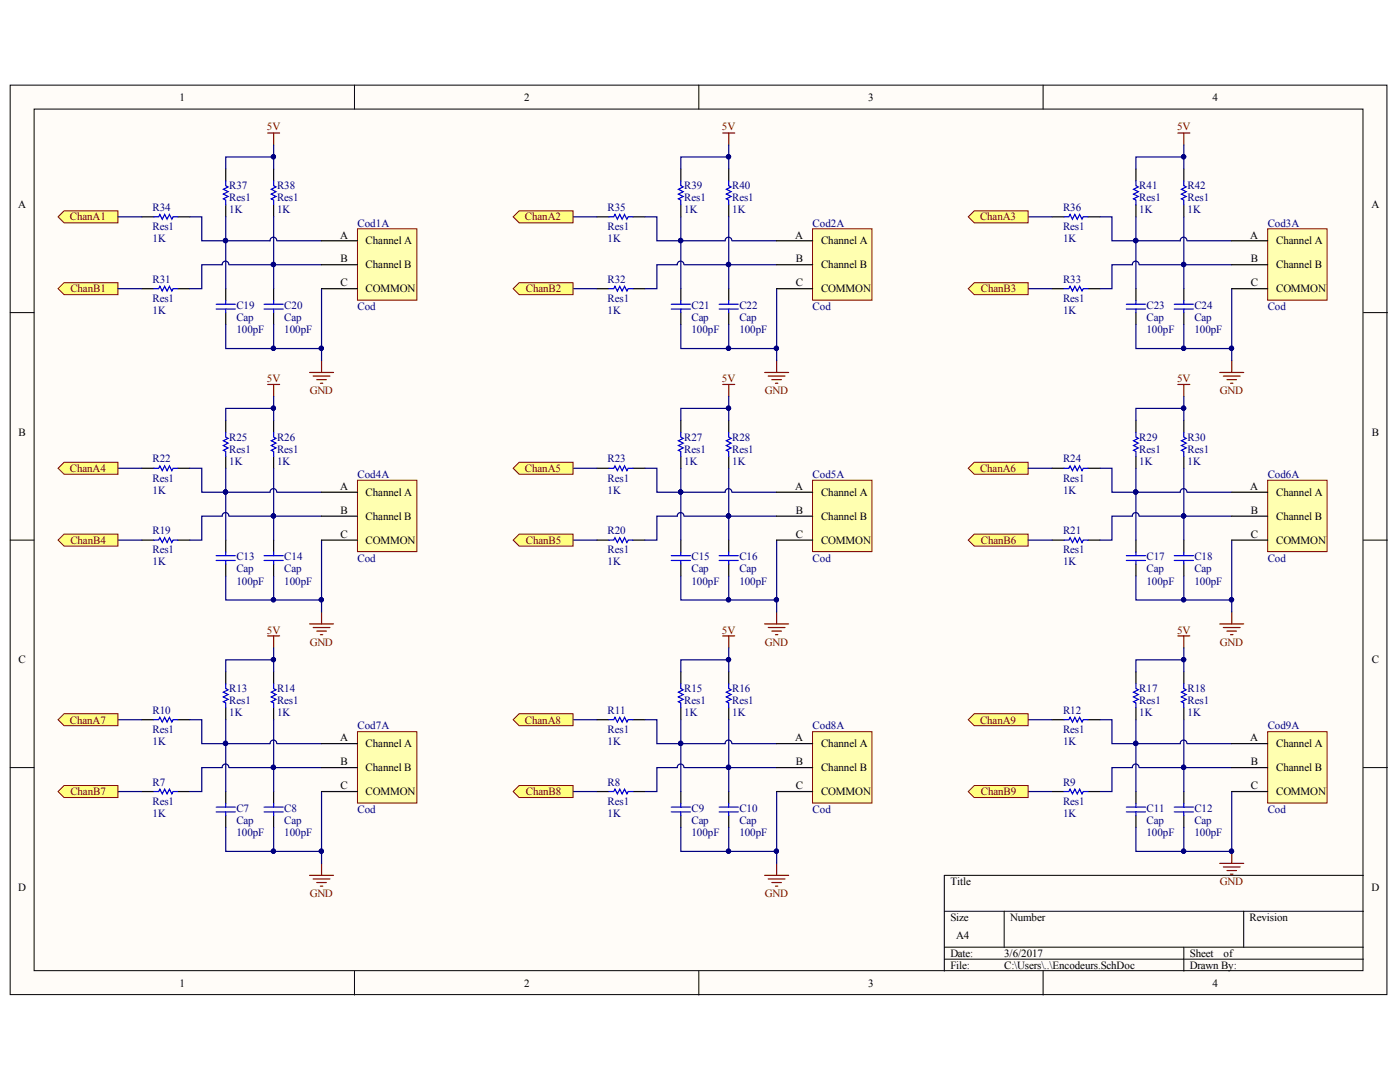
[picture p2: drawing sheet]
<svg xmlns="http://www.w3.org/2000/svg" width="279mm" height="216mm" viewBox="0 0 279 216" stroke-linecap="round" stroke-linejoin="round" font-family="sans-serif">
<defs><g id="words">
<g font-size="2.2">
<text x="35.9" y="20.1">1</text>
<text x="104.6" y="20.1">2</text>
<text x="173.3" y="20.1">3</text>
<text x="242" y="20.1">4</text>
<text x="3.6" y="41.6">A</text>
<text x="273.7" y="41.6">A</text>
<text x="67.9" y="47.6">A</text>
<text x="158.7" y="47.6">A</text>
<text x="249.5" y="47.6">A</text>
<text x="68" y="52.3">B</text>
<text x="73" y="48.8">Channel A</text>
<text x="73" y="53.5">Channel B</text>
<text x="158.8" y="52.3">B</text>
<text x="163.9" y="48.8">Channel A</text>
<text x="163.9" y="53.5">Channel B</text>
<text x="249.6" y="52.3">B</text>
<text x="254.7" y="48.8">Channel A</text>
<text x="254.7" y="53.5">Channel B</text>
<text x="68" y="57.1">C</text>
<text x="73" y="58.3">COMMON</text>
<text x="158.8" y="57.1">C</text>
<text x="163.9" y="58.3">COMMON</text>
<text x="249.6" y="57.1">C</text>
<text x="254.7" y="58.3">COMMON</text>
<text x="3.7" y="87">B</text>
<text x="273.8" y="87">B</text>
<text x="67.9" y="97.7">A</text>
<text x="73" y="99">Channel A</text>
<text x="158.7" y="97.7">A</text>
<text x="163.9" y="99">Channel A</text>
<text x="249.5" y="97.7">A</text>
<text x="254.7" y="99">Channel A</text>
<text x="68" y="107.3">C</text>
<text x="68" y="102.5">B</text>
<text x="73" y="103.7">Channel B</text>
<text x="158.8" y="107.3">C</text>
<text x="158.8" y="102.5">B</text>
<text x="163.9" y="103.7">Channel B</text>
<text x="249.6" y="107.3">C</text>
<text x="249.6" y="102.5">B</text>
<text x="254.7" y="103.7">Channel B</text>
<text x="73" y="108.5">COMMON</text>
<text x="163.9" y="108.5">COMMON</text>
<text x="254.7" y="108.5">COMMON</text>
<text x="3.7" y="132.4">C</text>
<text x="273.8" y="132.4">C</text>
<text x="67.9" y="147.9">A</text>
<text x="73" y="149.1">Channel A</text>
<text x="158.7" y="147.9">A</text>
<text x="163.9" y="149.1">Channel A</text>
<text x="249.5" y="147.9">A</text>
<text x="254.7" y="149.1">Channel A</text>
<text x="68" y="152.7">B</text>
<text x="73" y="153.9">Channel B</text>
<text x="158.8" y="152.7">B</text>
<text x="163.9" y="153.9">Channel B</text>
<text x="249.6" y="152.7">B</text>
<text x="254.7" y="153.9">Channel B</text>
<text x="68" y="157.5">C</text>
<text x="73" y="158.7">COMMON</text>
<text x="158.8" y="157.5">C</text>
<text x="163.9" y="158.7">COMMON</text>
<text x="249.6" y="157.5">C</text>
<text x="254.7" y="158.7">COMMON</text>
<text x="3.6" y="177.8">D</text>
<text x="189.7" y="176.6">Title</text>
<text x="273.7" y="177.8">D</text>
<text x="189.7" y="183.8">Size</text>
<text x="201.6" y="183.8">Number</text>
<text x="249.4" y="183.8">Revision</text>
<text x="189.7" y="191">Date:</text>
<text x="190.8" y="187.3">A4</text>
<text x="200.4" y="191">3/6/2017</text>
<text x="237.4" y="191">Sheet</text>
<text x="244.2" y="191">of</text>
<text x="35.9" y="196.9">1</text>
<text x="104.6" y="196.9">2</text>
<text x="173.3" y="196.9">3</text>
<text x="189.7" y="193.3">File:</text>
<text x="200.4" y="193.3">C:\Users\..\Encodeurs.SchDoc</text>
<text x="237.4" y="193.3">Drawn By:</text>
<text x="242" y="196.9">4</text>
</g>
<g font-size="2.2" fill="#800000">
<text x="53.3" y="26">5V</text>
<text x="144.1" y="26">5V</text>
<text x="234.9" y="26">5V</text>
<text x="14" y="44">ChanA1</text>
<text x="104.8" y="44">ChanA2</text>
<text x="195.6" y="44">ChanA3</text>
<text x="14" y="58.3">ChanB1</text>
<text x="104.9" y="58.3">ChanB2</text>
<text x="195.8" y="58.3">ChanB3</text>
<text x="53.3" y="76.2">5V</text>
<text x="144.1" y="76.2">5V</text>
<text x="234.9" y="76.2">5V</text>
<text x="61.8" y="78.6">GND</text>
<text x="152.6" y="78.6">GND</text>
<text x="243.4" y="78.6">GND</text>
<text x="14" y="94.2">ChanA4</text>
<text x="104.8" y="94.2">ChanA5</text>
<text x="195.6" y="94.2">ChanA6</text>
<text x="14" y="108.5">ChanB4</text>
<text x="104.9" y="108.5">ChanB5</text>
<text x="195.8" y="108.5">ChanB6</text>
<text x="53.3" y="126.5">5V</text>
<text x="61.8" y="128.8">GND</text>
<text x="144.1" y="126.5">5V</text>
<text x="152.6" y="128.8">GND</text>
<text x="234.9" y="126.5">5V</text>
<text x="243.4" y="128.8">GND</text>
<text x="14" y="144.4">ChanA7</text>
<text x="104.8" y="144.4">ChanA8</text>
<text x="195.6" y="144.4">ChanA9</text>
<text x="14" y="158.7">ChanB7</text>
<text x="104.9" y="158.7">ChanB8</text>
<text x="195.8" y="158.7">ChanB9</text>
<text x="61.8" y="178.9">GND</text>
<text x="152.6" y="178.9">GND</text>
<text x="243.4" y="176.6">GND</text>
</g>
<g font-size="2.2" fill="#000080">
<text x="45.7" y="37.8">R37</text>
<text x="45.7" y="40.2">Res1</text>
<text x="55.3" y="37.8">R38</text>
<text x="55.3" y="40.2">Res1</text>
<text x="136.6" y="37.8">R39</text>
<text x="136.6" y="40.2">Res1</text>
<text x="146.1" y="37.8">R40</text>
<text x="146.1" y="40.2">Res1</text>
<text x="227.4" y="37.8">R41</text>
<text x="227.4" y="40.2">Res1</text>
<text x="237" y="37.8">R42</text>
<text x="237" y="40.2">Res1</text>
<text x="30.4" y="42.1">R34</text>
<text x="30.4" y="45.9">Res1</text>
<text x="45.7" y="42.5">1K</text>
<text x="55.3" y="42.5">1K</text>
<text x="71.4" y="45.2">Cod1A</text>
<text x="121.3" y="42.1">R35</text>
<text x="121.3" y="45.9">Res1</text>
<text x="136.6" y="42.5">1K</text>
<text x="146.1" y="42.5">1K</text>
<text x="162.2" y="45.2">Cod2A</text>
<text x="212.2" y="42.1">R36</text>
<text x="212.2" y="45.9">Res1</text>
<text x="227.4" y="42.5">1K</text>
<text x="237" y="42.5">1K</text>
<text x="253" y="45.2">Cod3A</text>
<text x="30.4" y="48.3">1K</text>
<text x="121.3" y="48.3">1K</text>
<text x="212.2" y="48.3">1K</text>
<text x="30.4" y="56.4">R31</text>
<text x="121.3" y="56.4">R32</text>
<text x="212.2" y="56.4">R33</text>
<text x="30.4" y="62.6">1K</text>
<text x="30.4" y="60.3">Res1</text>
<text x="47.2" y="61.7">C19</text>
<text x="47.2" y="64.1">Cap</text>
<text x="56.7" y="61.7">C20</text>
<text x="56.7" y="64.1">Cap</text>
<text x="71.4" y="61.9">Cod</text>
<text x="121.3" y="62.6">1K</text>
<text x="121.3" y="60.3">Res1</text>
<text x="138" y="61.7">C21</text>
<text x="138" y="64.1">Cap</text>
<text x="147.6" y="61.7">C22</text>
<text x="147.6" y="64.1">Cap</text>
<text x="162.2" y="61.9">Cod</text>
<text x="212.2" y="62.6">1K</text>
<text x="212.2" y="60.3">Res1</text>
<text x="228.8" y="61.7">C23</text>
<text x="228.8" y="64.1">Cap</text>
<text x="238.4" y="61.7">C24</text>
<text x="238.4" y="64.1">Cap</text>
<text x="253" y="61.9">Cod</text>
<text x="47.2" y="66.4">100pF</text>
<text x="56.7" y="66.4">100pF</text>
<text x="138" y="66.4">100pF</text>
<text x="147.6" y="66.4">100pF</text>
<text x="228.8" y="66.4">100pF</text>
<text x="238.4" y="66.4">100pF</text>
<text x="45.7" y="87.9">R25</text>
<text x="55.3" y="87.9">R26</text>
<text x="136.6" y="87.9">R27</text>
<text x="146.1" y="87.9">R28</text>
<text x="227.4" y="87.9">R29</text>
<text x="237" y="87.9">R30</text>
<text x="30.4" y="92.2">R22</text>
<text x="45.7" y="92.7">1K</text>
<text x="45.7" y="90.4">Res1</text>
<text x="55.3" y="92.7">1K</text>
<text x="55.3" y="90.4">Res1</text>
<text x="71.4" y="95.4">Cod4A</text>
<text x="121.3" y="92.2">R23</text>
<text x="136.6" y="92.7">1K</text>
<text x="136.6" y="90.4">Res1</text>
<text x="146.1" y="92.7">1K</text>
<text x="146.1" y="90.4">Res1</text>
<text x="162.2" y="95.4">Cod5A</text>
<text x="212.2" y="92.2">R24</text>
<text x="227.4" y="92.7">1K</text>
<text x="227.4" y="90.4">Res1</text>
<text x="237" y="92.7">1K</text>
<text x="237" y="90.4">Res1</text>
<text x="253" y="95.4">Cod6A</text>
<text x="30.4" y="98.5">1K</text>
<text x="30.4" y="96.1">Res1</text>
<text x="121.3" y="98.5">1K</text>
<text x="121.3" y="96.1">Res1</text>
<text x="212.2" y="98.5">1K</text>
<text x="212.2" y="96.1">Res1</text>
<text x="30.4" y="106.6">R19</text>
<text x="121.3" y="106.6">R20</text>
<text x="212.2" y="106.6">R21</text>
<text x="30.4" y="112.8">1K</text>
<text x="30.4" y="110.4">Res1</text>
<text x="47.2" y="111.8">C13</text>
<text x="56.7" y="111.8">C14</text>
<text x="71.4" y="112.1">Cod</text>
<text x="121.3" y="112.8">1K</text>
<text x="121.3" y="110.4">Res1</text>
<text x="138" y="111.8">C15</text>
<text x="147.6" y="111.8">C16</text>
<text x="162.2" y="112.1">Cod</text>
<text x="212.2" y="112.8">1K</text>
<text x="212.2" y="110.4">Res1</text>
<text x="228.8" y="111.8">C17</text>
<text x="238.4" y="111.8">C18</text>
<text x="253" y="112.1">Cod</text>
<text x="47.2" y="116.7">100pF</text>
<text x="47.2" y="114.2">Cap</text>
<text x="56.7" y="116.7">100pF</text>
<text x="56.7" y="114.2">Cap</text>
<text x="138" y="116.7">100pF</text>
<text x="138" y="114.2">Cap</text>
<text x="147.6" y="116.7">100pF</text>
<text x="147.6" y="114.2">Cap</text>
<text x="228.8" y="116.7">100pF</text>
<text x="228.8" y="114.2">Cap</text>
<text x="238.4" y="116.7">100pF</text>
<text x="238.4" y="114.2">Cap</text>
<text x="30.4" y="142.4">R10</text>
<text x="45.7" y="142.9">1K</text>
<text x="45.7" y="138.1">R13</text>
<text x="45.7" y="140.5">Res1</text>
<text x="55.3" y="142.9">1K</text>
<text x="55.3" y="138.1">R14</text>
<text x="55.3" y="140.5">Res1</text>
<text x="121.3" y="142.4">R11</text>
<text x="136.6" y="142.9">1K</text>
<text x="136.6" y="138.1">R15</text>
<text x="136.6" y="140.5">Res1</text>
<text x="146.1" y="142.9">1K</text>
<text x="146.1" y="138.1">R16</text>
<text x="146.1" y="140.5">Res1</text>
<text x="212.2" y="142.4">R12</text>
<text x="227.4" y="142.9">1K</text>
<text x="227.4" y="138.1">R17</text>
<text x="227.4" y="140.5">Res1</text>
<text x="237" y="142.9">1K</text>
<text x="237" y="138.1">R18</text>
<text x="237" y="140.5">Res1</text>
<text x="30.4" y="148.6">1K</text>
<text x="30.4" y="146.2">Res1</text>
<text x="71.4" y="145.6">Cod7A</text>
<text x="121.3" y="148.6">1K</text>
<text x="121.3" y="146.2">Res1</text>
<text x="162.2" y="145.6">Cod8A</text>
<text x="212.2" y="148.6">1K</text>
<text x="212.2" y="146.2">Res1</text>
<text x="253" y="145.6">Cod9A</text>
<text x="30.4" y="156.8">R7</text>
<text x="30.4" y="160.6">Res1</text>
<text x="121.3" y="156.8">R8</text>
<text x="121.3" y="160.6">Res1</text>
<text x="212.2" y="156.8">R9</text>
<text x="212.2" y="160.6">Res1</text>
<text x="30.4" y="163">1K</text>
<text x="47.2" y="166.8">100pF</text>
<text x="47.2" y="162">C7</text>
<text x="47.2" y="164.4">Cap</text>
<text x="56.7" y="166.8">100pF</text>
<text x="56.7" y="162">C8</text>
<text x="56.7" y="164.4">Cap</text>
<text x="71.4" y="162.3">Cod</text>
<text x="121.3" y="163">1K</text>
<text x="138" y="166.8">100pF</text>
<text x="138" y="162">C9</text>
<text x="138" y="164.4">Cap</text>
<text x="147.6" y="166.8">100pF</text>
<text x="147.6" y="162">C10</text>
<text x="147.6" y="164.4">Cap</text>
<text x="162.2" y="162.3">Cod</text>
<text x="212.2" y="163">1K</text>
<text x="228.8" y="166.8">100pF</text>
<text x="228.8" y="162">C11</text>
<text x="228.8" y="164.4">Cap</text>
<text x="238.4" y="166.8">100pF</text>
<text x="238.4" y="162">C12</text>
<text x="238.4" y="164.4">Cap</text>
<text x="253" y="162.3">Cod</text>
</g>
</g></defs>
<g fill="#fffcf8" stroke="#000" stroke-width=".2">
<path d="M2 17h274.8v181.5h-274.8z"/>
<path d="M6.8 21.8h265.2v171.9h-265.2z"/>
</g>
<g fill="none" stroke="#000" stroke-width=".2">
<path d="M70.7 17v4.8M139.5 17v4.8M208.2 17v4.8M2 62.4h4.8M272.1 62.4h4.8M2 107.8h4.8M272.1 107.8h4.8M2 153.2h4.8M272.1 153.2h4.8M272.1 174.7h-83.6v19.1M70.7 193.8v4.8M139.5 193.8v4.8"/>
<path d="M188.5 181.8h83.6M188.5 189h83.6M188.5 191.4h83.6M200.4 181.8v7.2M208.2 193.8v4.8M236.3 189v4.8M248.2 181.8v7.2"/>
</g>
<path d="M45.1 33.7v2.4M54.6 33.7v2.4M28.3 43.3h2.4M28.3 57.6h2.4M35.5 43.3h2.4M35.5 57.6h2.4M45.1 40.9v2.4M45.1 57.6v2.4M54.6 40.9v2.4M54.6 57.6v2.4M45.1 62.4v2.4M54.6 62.4v2.4" fill="none" stroke="#000" stroke-width=".24"/>
<path d="M45.1 36.1v1l.4 .2-.9 .5 .9 .5-.9 .4 .9 .5-.9 .5 .5 .2v1M54.6 36.1v1l.5 .2-1 .5 1 .5-1 .4 1 .5-1 .5 .5 .2v1M30.7 43.3h1l.2-.5 .5 .9 .5-.9 .4 .9 .5-.9 .5 .9 .2-.4h1M30.7 57.6h1l.2-.5 .5 1 .5-1 .4 1 .5-1 .5 1 .2-.5h1M45.1 60v.7M54.6 60v.7M43.1 60.7h3.9M43.1 61.7h3.9M45.1 61.7v.7M52.7 60.7h3.8M52.7 61.7h3.8M54.6 61.7v.7" fill="none" stroke="#00f" stroke-width=".24"/>
<path d="M45.1 33.7v-2.4h9.5v2.4" fill="none" stroke="#000080" stroke-width=".24"/>
<circle cx="54.6" cy="31.3" r=".43" fill="#000080" stroke="#000080" stroke-width=".2"/>
<path d="M53.4 26.5h2.4M54.6 26.5v2.4M61.8 74.3h4.8M62.5 75h3.3M63.2 75.8h1.9M63.9 76.5h.5M64.2 71.9v2.4" fill="none" stroke="#800000" stroke-width=".24"/>
<g fill="#ffff80" stroke="#800000" stroke-width=".2">
<path d="M11.6 43.3l1.2-1.2h10.7v2.4h-10.7z" fill-rule="evenodd"/>
<path d="M11.6 57.6l1.2-1.2h10.7v2.4h-10.7z" fill-rule="evenodd"/>
</g>
<g fill="none" stroke="#000080" stroke-width=".24">
<path d="M54.6 28.9v2.4M135.9 33.7v-2.4h9.5v2.4M145.4 28.9v2.4M226.7 33.7v-2.4h9.6v2.4M236.3 28.9v2.4M23.5 43.3h4.8M23.5 57.6h4.8M45.1 43.3v14.3M54.6 43.3v14.3M64.2 57.6v11.9M114.4 43.3h4.7M114.4 57.6h4.7"/>
<path d="M135.9 43.3v14.3M145.4 43.3v14.3M155 57.6v11.9M205.2 43.3h4.8M205.2 57.6h4.8M226.7 43.3v14.3M236.3 43.3v14.3M245.8 57.6v11.9M45.1 64.8v4.7h19.1v2.4M54.6 64.8v4.7M54.6 79.1v2.4M135.9 64.8v4.7h19.1v2.4"/>
<path d="M145.4 64.8v4.7M145.4 79.1v2.4M226.7 64.8v4.7h19.1v2.4M236.3 64.8v4.7M236.3 79.1v2.4M23.5 93.4h4.8M45.1 83.9v-2.4h9.5v2.4M45.1 93.4v14.4M54.6 93.4v14.4M114.4 93.4h4.7M135.9 83.9v-2.4h9.5v2.4M135.9 93.4v14.4"/>
<path d="M145.4 93.4v14.4M226.7 83.9v-2.4h9.6v2.4M226.7 93.4v14.4M236.3 93.4v14.4M23.5 107.8h4.8M45.1 114.9v4.8h19.1v2.4M54.6 114.9v4.8M64.2 107.8v11.9M114.4 107.8h4.7M135.9 114.9v4.8h19.1v2.4M145.4 114.9v4.8M155 107.8v11.9"/>
<path d="M226.7 114.9v4.8h19.1v2.4M236.3 114.9v4.8M245.8 107.8v11.9M45.1 134.1v-2.4h9.5v2.4M54.6 129.3v2.4M135.9 134.1v-2.4h9.5v2.4M145.4 129.3v2.4M226.7 134.1v-2.4h9.6v2.4M236.3 129.3v2.4M23.5 143.6h4.8M23.5 157.9h4.8M45.1 143.6v14.3"/>
<path d="M54.6 143.6v14.3M64.2 157.9v12M114.4 143.6h4.7M114.4 157.9h4.7M135.9 143.6v14.3M145.4 143.6v14.3M155 157.9v12M205.2 143.6h4.8M205.2 157.9h4.8M226.7 143.6v14.3M236.3 143.6v14.3M45.1 165.1v4.8h19.1v2.4"/>
<path d="M54.6 165.1v4.8M135.9 165.1v4.8h19.1v2.4M145.4 165.1v4.8M236.3 165.1v4.8"/>
</g>
<g fill="#000080" stroke="#000080" stroke-width=".2">
<circle cx="45" cy="48" r=".43"/>
<circle cx="54.6" cy="52.8" r=".43"/>
<circle cx="54.6" cy="69.5" r=".43"/>
<circle cx="54.6" cy="31.3" r=".43"/>
<circle cx="64.1" cy="69.5" r=".43"/>
<circle cx="145.4" cy="31.3" r=".43"/>
<circle cx="135.8" cy="48" r=".43"/>
<circle cx="145.4" cy="52.8" r=".43"/>
<circle cx="145.4" cy="69.5" r=".43"/>
<circle cx="154.9" cy="69.5" r=".43"/>
<circle cx="236.2" cy="31.3" r=".43"/>
<circle cx="226.6" cy="48" r=".43"/>
<circle cx="236.2" cy="52.8" r=".43"/>
<circle cx="236.2" cy="69.5" r=".43"/>
<circle cx="245.8" cy="69.5" r=".43"/>
<circle cx="54.6" cy="81.4" r=".43"/>
<circle cx="45" cy="98.2" r=".43"/>
<circle cx="54.6" cy="102.9" r=".43"/>
<circle cx="54.6" cy="119.7" r=".43"/>
<circle cx="64.1" cy="119.7" r=".43"/>
<circle cx="145.4" cy="81.4" r=".43"/>
<circle cx="135.8" cy="98.2" r=".43"/>
<circle cx="145.4" cy="102.9" r=".43"/>
<circle cx="145.4" cy="119.7" r=".43"/>
<circle cx="154.9" cy="119.7" r=".43"/>
<circle cx="236.2" cy="81.4" r=".43"/>
<circle cx="226.6" cy="98.2" r=".43"/>
<circle cx="236.2" cy="102.9" r=".43"/>
<circle cx="236.2" cy="119.7" r=".43"/>
<circle cx="245.8" cy="119.7" r=".43"/>
<circle cx="54.6" cy="131.6" r=".43"/>
<circle cx="45" cy="148.3" r=".43"/>
<circle cx="54.6" cy="153.1" r=".43"/>
<circle cx="54.6" cy="169.8" r=".43"/>
<circle cx="64.1" cy="169.8" r=".43"/>
<circle cx="145.4" cy="131.6" r=".43"/>
<circle cx="135.8" cy="148.3" r=".43"/>
<circle cx="145.4" cy="153.1" r=".43"/>
<circle cx="145.4" cy="169.8" r=".43"/>
<circle cx="154.9" cy="169.8" r=".43"/>
<circle cx="236.2" cy="131.6" r=".43"/>
<circle cx="245.8" cy="169.8" r=".43"/>
<circle cx="226.6" cy="148.3" r=".43"/>
<circle cx="236.2" cy="153.1" r=".43"/>
<circle cx="236.2" cy="169.8" r=".43"/>
</g>
<g fill="none" stroke="#000" stroke-width=".24">
<path d="M135.9 33.7v2.4M145.4 33.7v2.4M226.7 33.7v2.4M236.3 33.7v2.4M119.1 43.3h2.4M119.1 57.6h2.4M126.3 43.3h2.4M126.3 57.6h2.4M135.9 40.9v2.4M135.9 57.6v2.4M145.4 40.9v2.4M145.4 57.6v2.4"/>
<path d="M210 43.3h2.4M210 57.6h2.4M217.1 43.3h2.4M217.1 57.6h2.4M226.7 40.9v2.4M226.7 57.6v2.4M236.3 40.9v2.4M236.3 57.6v2.4M135.9 62.4v2.4M145.4 62.4v2.4M226.7 62.4v2.4M236.3 62.4v2.4"/>
<path d="M28.3 93.4h2.4M35.5 93.4h2.4M45.1 83.9v2.4M45.1 91v2.4M54.6 83.9v2.4M54.6 91v2.4M119.1 93.4h2.4M126.3 93.4h2.4M135.9 83.9v2.4M135.9 91v2.4M145.4 83.9v2.4M145.4 91v2.4"/>
<path d="M210 93.4h2.4M217.1 93.4h2.4M226.7 83.9v2.4M226.7 91v2.4M236.3 83.9v2.4M236.3 91v2.4M28.3 107.8h2.4M35.5 107.8h2.4M45.1 107.8v2.4M45.1 112.6v2.3M54.6 107.8v2.4M54.6 112.6v2.3"/>
<path d="M119.1 107.8h2.4M126.3 107.8h2.4M135.9 107.8v2.4M135.9 112.6v2.3M145.4 107.8v2.4M145.4 112.6v2.3M210 107.8h2.4M217.1 107.8h2.4M226.7 107.8v2.4M226.7 112.6v2.3M236.3 107.8v2.4M236.3 112.6v2.3"/>
<path d="M45.1 134.1v2.3M54.6 134.1v2.3M135.9 134.1v2.3M145.4 134.1v2.3M226.7 134.1v2.3M236.3 134.1v2.3M28.3 143.6h2.4M28.3 157.9h2.4M35.5 143.6h2.4M35.5 157.9h2.4M45.1 141.2v2.4M45.1 157.9v2.4"/>
<path d="M54.6 141.2v2.4M54.6 157.9v2.4M119.1 143.6h2.4M119.1 157.9h2.4M126.3 143.6h2.4M126.3 157.9h2.4M135.9 141.2v2.4M135.9 157.9v2.4M145.4 141.2v2.4M145.4 157.9v2.4M210 143.6h2.4M210 157.9h2.4"/>
<path d="M217.1 143.6h2.4M217.1 157.9h2.4M226.7 141.2v2.4M226.7 157.9v2.4M236.3 141.2v2.4M236.3 157.9v2.4M45.1 162.7v2.4M54.6 162.7v2.4M135.9 162.7v2.4M145.4 162.7v2.4M226.7 162.7v2.4M236.3 162.7v2.4"/>
</g>
<g fill="none" stroke="#00f" stroke-width=".24">
<path d="M135.9 36.1v1l.5 .2-1 .5 1 .5-1 .4 1 .5-1 .5 .5 .2v1M145.4 36.1v1l.5 .2-.9 .5 .9 .5-.9 .4 .9 .5-.9 .5 .4 .2v1M226.7 36.1v1l.5 .2-1 .5 1 .5-1 .4 1 .5-1 .5 .5 .2v1M236.3 36.1v1l.4 .2-.9 .5 .9 .5-.9 .4 .9 .5-.9 .5 .5 .2v1M121.5 43.3h1l.2-.5 .5 .9 .5-.9 .5 .9 .4-.9 .5 .9 .3-.4h.9M121.5 57.6h1l.2-.5 .5 1 .5-1 .5 1 .4-1 .5 1 .3-.5h.9M135.9 60v.7M145.4 60v.7M212.4 43.3h.9l.3-.5 .4 .9 .5-.9 .5 .9 .5-.9 .4 .9 .3-.4h.9M212.4 57.6h.9l.3-.5 .4 1 .5-1 .5 1 .5-1 .4 1 .3-.5h.9M226.7 60v.7M236.3 60v.7"/>
<path d="M134 60.7h3.8M134 61.7h3.8M135.9 61.7v.7M143.5 60.7h3.8M143.5 61.7h3.8M145.4 61.7v.7M224.8 60.7h3.8M224.8 61.7h3.8M226.7 61.7v.7M234.3 60.7h3.9M234.3 61.7h3.9M236.3 61.7v.7"/>
<path d="M30.7 93.4h1l.2-.4 .5 .9 .5-.9 .4 .9 .5-.9 .5 .9 .2-.5h1M45.1 86.3v.9l.4 .3-.9 .4 .9 .5-.9 .5 .9 .5-.9 .5 .5 .2v.9M54.6 86.3v.9l.5 .3-1 .4 1 .5-1 .5 1 .5-1 .5 .5 .2v.9M121.5 93.4h1l.2-.4 .5 .9 .5-.9 .5 .9 .4-.9 .5 .9 .3-.5h.9M135.9 86.3v.9l.5 .3-1 .4 1 .5-1 .5 1 .5-1 .5 .5 .2v.9M145.4 86.3v.9l.5 .3-.9 .4 .9 .5-.9 .5 .9 .5-.9 .5 .4 .2v.9M212.4 93.4h.9l.3-.4 .4 .9 .5-.9 .5 .9 .5-.9 .4 .9 .3-.5h.9M226.7 86.3v.9l.5 .3-1 .4 1 .5-1 .5 1 .5-1 .5 .5 .2v.9M236.3 86.3v.9l.4 .3-.9 .4 .9 .5-.9 .5 .9 .5-.9 .5 .5 .2v.9M30.7 107.8h1l.2-.5 .5 1 .5-1 .4 1 .5-1 .5 1 .2-.5h1M43.1 110.9h3.9M43.1 111.8h3.9"/>
<path d="M45.1 110.2v.7M45.1 111.8v.8M52.7 110.9h3.8M52.7 111.8h3.8M54.6 110.2v.7M54.6 111.8v.8M121.5 107.8h1l.2-.5 .5 1 .5-1 .5 1 .4-1 .5 1 .3-.5h.9M134 110.9h3.8M134 111.8h3.8M135.9 110.2v.7M135.9 111.8v.8M143.5 110.9h3.8"/>
<path d="M143.5 111.8h3.8M145.4 110.2v.7M145.4 111.8v.8M212.4 107.8h.9l.3-.5 .4 1 .5-1 .5 1 .5-1 .4 1 .3-.5h.9M224.8 110.9h3.8M224.8 111.8h3.8M226.7 110.2v.7M226.7 111.8v.8M234.3 110.9h3.9M234.3 111.8h3.9M236.3 110.2v.7M236.3 111.8v.8"/>
<path d="M45.1 136.4v1l.4 .2-.9 .5 .9 .5-.9 .5 .9 .4-.9 .5 .5 .3v.9M54.6 136.4v1l.5 .2-1 .5 1 .5-1 .5 1 .4-1 .5 .5 .3v.9M135.9 136.4v1l.5 .2-1 .5 1 .5-1 .5 1 .4-1 .5 .5 .3v.9M145.4 136.4v1l.5 .2-.9 .5 .9 .5-.9 .5 .9 .4-.9 .5 .4 .3v.9M226.7 136.4v1l.5 .2-1 .5 1 .5-1 .5 1 .4-1 .5 .5 .3v.9M236.3 136.4v1l.4 .2-.9 .5 .9 .5-.9 .5 .9 .4-.9 .5 .5 .3v.9M30.7 143.6h1l.2-.5 .5 1 .5-1 .4 1 .5-1 .5 1 .2-.5h1M30.7 157.9h1l.2-.4 .5 .9 .5-.9 .4 .9 .5-.9 .5 .9 .2-.5h1M121.5 143.6h1l.2-.5 .5 1 .5-1 .5 1 .4-1 .5 1 .3-.5h.9M121.5 157.9h1l.2-.4 .5 .9 .5-.9 .5 .9 .4-.9 .5 .9 .3-.5h.9M212.4 143.6h.9l.3-.5 .4 1 .5-1 .5 1 .5-1 .4 1 .3-.5h.9M212.4 157.9h.9l.3-.4 .4 .9 .5-.9 .5 .9 .5-.9 .4 .9 .3-.5h.9"/>
<path d="M43.1 161h3.9M43.1 162h3.9M45.1 160.3v.7M45.1 162v.7M52.7 161h3.8M52.7 162h3.8M54.6 160.3v.7M54.6 162v.7M134 161h3.8M134 162h3.8M135.9 160.3v.7M135.9 162v.7"/>
<path d="M143.5 161h3.8M143.5 162h3.8M145.4 160.3v.7M145.4 162v.7M224.8 161h3.8M224.8 162h3.8M226.7 160.3v.7M226.7 162v.7M234.3 161h3.9M234.3 162h3.9M236.3 160.3v.7M236.3 162v.7"/>
</g>
<g fill="none" stroke="#800000" stroke-width=".24">
<path d="M144.2 26.5h2.4M145.4 26.5v2.4M235.1 26.5h2.4M236.3 26.5v2.4M53.4 76.7h2.4M54.6 76.7v2.4M144.2 76.7h2.4M145.4 76.7v2.4M152.6 74.3h4.8M153.3 75h3.4M154 75.8h2M154.8 76.5h.4"/>
<path d="M155 71.9v2.4M235.1 76.7h2.4M236.3 76.7v2.4M243.4 74.3h4.8M244.1 75h3.4M244.9 75.8h1.9M245.6 76.5h.5M245.8 71.9v2.4M53.4 126.9h2.4M54.6 126.9v2.4M61.8 124.5h4.8M62.5 125.2h3.3"/>
<path d="M63.2 125.9h1.9M63.9 126.6h.5M64.2 122.1v2.4M144.2 126.9h2.4M145.4 126.9v2.4M152.6 124.5h4.8M153.3 125.2h3.4M154 125.9h2M154.8 126.6h.4M155 122.1v2.4M235.1 126.9h2.4M236.3 126.9v2.4"/>
<path d="M243.4 124.5h4.8M244.1 125.2h3.4M244.9 125.9h1.9M245.6 126.6h.5M245.8 122.1v2.4M61.8 174.7h4.8M62.5 175.4h3.3M63.2 176.1h1.9M63.9 176.8h.5M64.2 172.3v2.4M152.6 174.7h4.8M153.3 175.4h3.4"/>
<path d="M154 176.1h2M154.8 176.8h.4M155 172.3v2.4M243.4 172.3h4.8M244.1 173h3.4M244.9 173.7h1.9M245.6 174.4h.5M245.8 169.9v2.4"/>
</g>
<g fill="#ffff80" stroke="#800000" stroke-width=".2">
<path d="M102.4 43.3l1.2-1.2h10.8v2.4h-10.8z" fill-rule="evenodd"/>
<path d="M193.2 43.3l1.2-1.2h10.8v2.4h-10.8z" fill-rule="evenodd"/>
<path d="M11.6 93.4l1.2-1.2h10.7v2.4h-10.7z" fill-rule="evenodd"/>
<path d="M11.6 143.6l1.2-1.2h10.7v2.4h-10.7z" fill-rule="evenodd"/>
<path d="M102.4 143.6l1.2-1.2h10.8v2.4h-10.8z" fill-rule="evenodd"/>
<path d="M102.4 93.4l1.2-1.2h10.8v2.4h-10.8z" fill-rule="evenodd"/>
<path d="M193.2 93.4l1.2-1.2h10.8v2.4h-10.8z" fill-rule="evenodd"/>
<path d="M193.2 143.6l1.2-1.2h10.8v2.4h-10.8z" fill-rule="evenodd"/>
<path d="M102.4 57.6l1.2-1.2h10.8v2.4h-10.8z" fill-rule="evenodd"/>
<path d="M193.2 57.6l1.2-1.2h10.8v2.4h-10.8z" fill-rule="evenodd"/>
<path d="M11.6 107.8l1.2-1.2h10.7v2.4h-10.7z" fill-rule="evenodd"/>
<path d="M102.4 107.8l1.2-1.2h10.8v2.4h-10.8z" fill-rule="evenodd"/>
<path d="M193.2 107.8l1.2-1.2h10.8v2.4h-10.8z" fill-rule="evenodd"/>
<path d="M11.6 157.9l1.2-1.2h10.7v2.4h-10.7z" fill-rule="evenodd"/>
<path d="M102.4 157.9l1.2-1.2h10.8v2.4h-10.8z" fill-rule="evenodd"/>
<path d="M193.2 157.9l1.2-1.2h10.8v2.4h-10.8z" fill-rule="evenodd"/>
</g>
<path d="M37.9 43.3h2.4v4.7h13.6a.67 .67 0 0 1 .7-.7 .67 .67 0 0 1 .6 .7M45.7 52.8a.67 .67 0 0 0-.7-.7 .67 .67 0 0 0-.7 .7h-4v4.8h-2.4M45.8 52.8h18.4M55.3 48h8.9M205.2 93.4h4.8M205.2 107.8h4.8" fill="none" stroke="#000080" stroke-width=".24"/>
<g fill="#000080" stroke="#000080" stroke-width=".2">
<circle cx="54.6" cy="52.8" r=".43"/>
<circle cx="45" cy="48" r=".43"/>
</g>
<path d="M71.3 45.7h11.9v14.2h-11.9z" fill="#ffffb0" stroke="#800000" stroke-width=".2"/>
<path d="M64.2 48h7.1M64.2 57.6h7.1M64.2 52.8h7.1" fill="none" stroke="#000" stroke-width=".24"/>
<path d="M128.7 43.3h2.4v4.7h13.6a.67 .67 0 0 1 .7-.7 .67 .67 0 0 1 .7 .7M136.5 52.8a.67 .67 0 0 0-.7-.7 .67 .67 0 0 0-.6 .7h-4.1v4.8h-2.4M136.6 52.8h18.4M146.2 48h8.8" fill="none" stroke="#000080" stroke-width=".24"/>
<g fill="#000080" stroke="#000080" stroke-width=".2">
<circle cx="145.4" cy="52.8" r=".43"/>
<circle cx="135.8" cy="48" r=".43"/>
</g>
<path d="M162.2 45.7h11.8v14.2h-11.8z" fill="#ffffb0" stroke="#800000" stroke-width=".2"/>
<path d="M155 48h7.2M155 57.6h7.2M155 52.8h7.2" fill="none" stroke="#000" stroke-width=".24"/>
<path d="M219.5 43.3h2.4v4.7h13.6a.67 .67 0 0 1 .7-.7 .67 .67 0 0 1 .7 .7M227.3 52.8a.67 .67 0 0 0-.7-.7 .67 .67 0 0 0-.6 .7h-4.1v4.8h-2.4M227.4 52.8h18.4M237 48h8.8" fill="none" stroke="#000080" stroke-width=".24"/>
<g fill="#000080" stroke="#000080" stroke-width=".2">
<circle cx="236.2" cy="52.8" r=".43"/>
<circle cx="226.6" cy="48" r=".43"/>
</g>
<path d="M253 45.7h11.8v14.2h-11.8z" fill="#ffffb0" stroke="#800000" stroke-width=".2"/>
<path d="M245.8 48h7.2M245.8 57.6h7.2M245.8 52.8h7.2" fill="none" stroke="#000" stroke-width=".24"/>
<path d="M37.9 93.4h2.4v4.8h13.6a.67 .67 0 0 1 .7-.7 .67 .67 0 0 1 .6 .7M55.3 98.2h8.9M45.7 103a.67 .67 0 0 0-.7-.7 .67 .67 0 0 0-.7 .7h-4v4.8h-2.4M45.8 103h18.4" fill="none" stroke="#000080" stroke-width=".24"/>
<g fill="#000080" stroke="#000080" stroke-width=".2">
<circle cx="54.6" cy="102.9" r=".43"/>
<circle cx="45" cy="98.2" r=".43"/>
</g>
<path d="M71.3 95.8h11.9v14.3h-11.9z" fill="#ffffb0" stroke="#800000" stroke-width=".2"/>
<path d="M64.2 98.2h7.1M64.2 107.8h7.1M64.2 103h7.1" fill="none" stroke="#000" stroke-width=".24"/>
<path d="M128.7 93.4h2.4v4.8h13.6a.67 .67 0 0 1 .7-.7 .67 .67 0 0 1 .7 .7M146.2 98.2h8.8M136.5 103a.67 .67 0 0 0-.7-.7 .67 .67 0 0 0-.6 .7h-4.1v4.8h-2.4M136.6 103h18.4" fill="none" stroke="#000080" stroke-width=".24"/>
<g fill="#000080" stroke="#000080" stroke-width=".2">
<circle cx="145.4" cy="102.9" r=".43"/>
<circle cx="135.8" cy="98.2" r=".43"/>
</g>
<path d="M162.2 95.8h11.8v14.3h-11.8z" fill="#ffffb0" stroke="#800000" stroke-width=".2"/>
<path d="M155 98.2h7.2M155 107.8h7.2M155 103h7.2" fill="none" stroke="#000" stroke-width=".24"/>
<path d="M219.5 93.4h2.4v4.8h13.6a.67 .67 0 0 1 .7-.7 .67 .67 0 0 1 .7 .7M237 98.2h8.8M227.3 103a.67 .67 0 0 0-.7-.7 .67 .67 0 0 0-.6 .7h-4.1v4.8h-2.4M227.4 103h18.4" fill="none" stroke="#000080" stroke-width=".24"/>
<g fill="#000080" stroke="#000080" stroke-width=".2">
<circle cx="236.2" cy="102.9" r=".43"/>
<circle cx="226.6" cy="98.2" r=".43"/>
</g>
<path d="M253 95.8h11.8v14.3h-11.8z" fill="#ffffb0" stroke="#800000" stroke-width=".2"/>
<path d="M245.8 98.2h7.2M245.8 107.8h7.2M245.8 103h7.2" fill="none" stroke="#000" stroke-width=".24"/>
<path d="M37.9 143.6h2.4v4.8h13.6a.67 .67 0 0 1 .7-.7 .67 .67 0 0 1 .6 .7M45.7 153.2a.67 .67 0 0 0-.7-.8 .67 .67 0 0 0-.7 .8h-4v4.7h-2.4M45.8 153.2h18.4M55.3 148.4h8.9" fill="none" stroke="#000080" stroke-width=".24"/>
<g fill="#000080" stroke="#000080" stroke-width=".2">
<circle cx="54.6" cy="153.1" r=".43"/>
<circle cx="45" cy="148.3" r=".43"/>
</g>
<path d="M71.3 146h11.9v14.2h-11.9z" fill="#ffffb0" stroke="#800000" stroke-width=".2"/>
<path d="M64.2 148.4h7.1M64.2 157.9h7.1M64.2 153.2h7.1" fill="none" stroke="#000" stroke-width=".24"/>
<path d="M128.7 143.6h2.4v4.8h13.6a.67 .67 0 0 1 .7-.7 .67 .67 0 0 1 .7 .7M136.5 153.2a.67 .67 0 0 0-.7-.8 .67 .67 0 0 0-.6 .8h-4.1v4.7h-2.4M136.6 153.2h18.4M146.2 148.4h8.8" fill="none" stroke="#000080" stroke-width=".24"/>
<g fill="#000080" stroke="#000080" stroke-width=".2">
<circle cx="145.4" cy="153.1" r=".43"/>
<circle cx="135.8" cy="148.3" r=".43"/>
</g>
<path d="M162.2 146h11.8v14.2h-11.8z" fill="#ffffb0" stroke="#800000" stroke-width=".2"/>
<path d="M155 148.4h7.2M155 157.9h7.2M155 153.2h7.2" fill="none" stroke="#000" stroke-width=".24"/>
<path d="M219.5 143.6h2.4v4.8h13.6a.67 .67 0 0 1 .7-.7 .67 .67 0 0 1 .7 .7M227.3 153.2a.67 .67 0 0 0-.7-.8 .67 .67 0 0 0-.6 .8h-4.1v4.7h-2.4M227.4 153.2h18.4M237 148.4h8.8M245.8 157.9v12h-19.1v-4.8" fill="none" stroke="#000080" stroke-width=".24"/>
<g fill="#000080" stroke="#000080" stroke-width=".2">
<circle cx="236.2" cy="153.1" r=".43"/>
<circle cx="226.6" cy="148.3" r=".43"/>
<circle cx="236.2" cy="169.8" r=".43"/>
<circle cx="245.8" cy="169.8" r=".43"/>
</g>
<path d="M253 146h11.8v14.2h-11.8z" fill="#ffffb0" stroke="#800000" stroke-width=".2"/>
<path d="M245.8 148.4h7.2M245.8 157.9h7.2M245.8 153.2h7.2" fill="none" stroke="#000" stroke-width=".24"/>
<use href="#words"/>
</svg>
